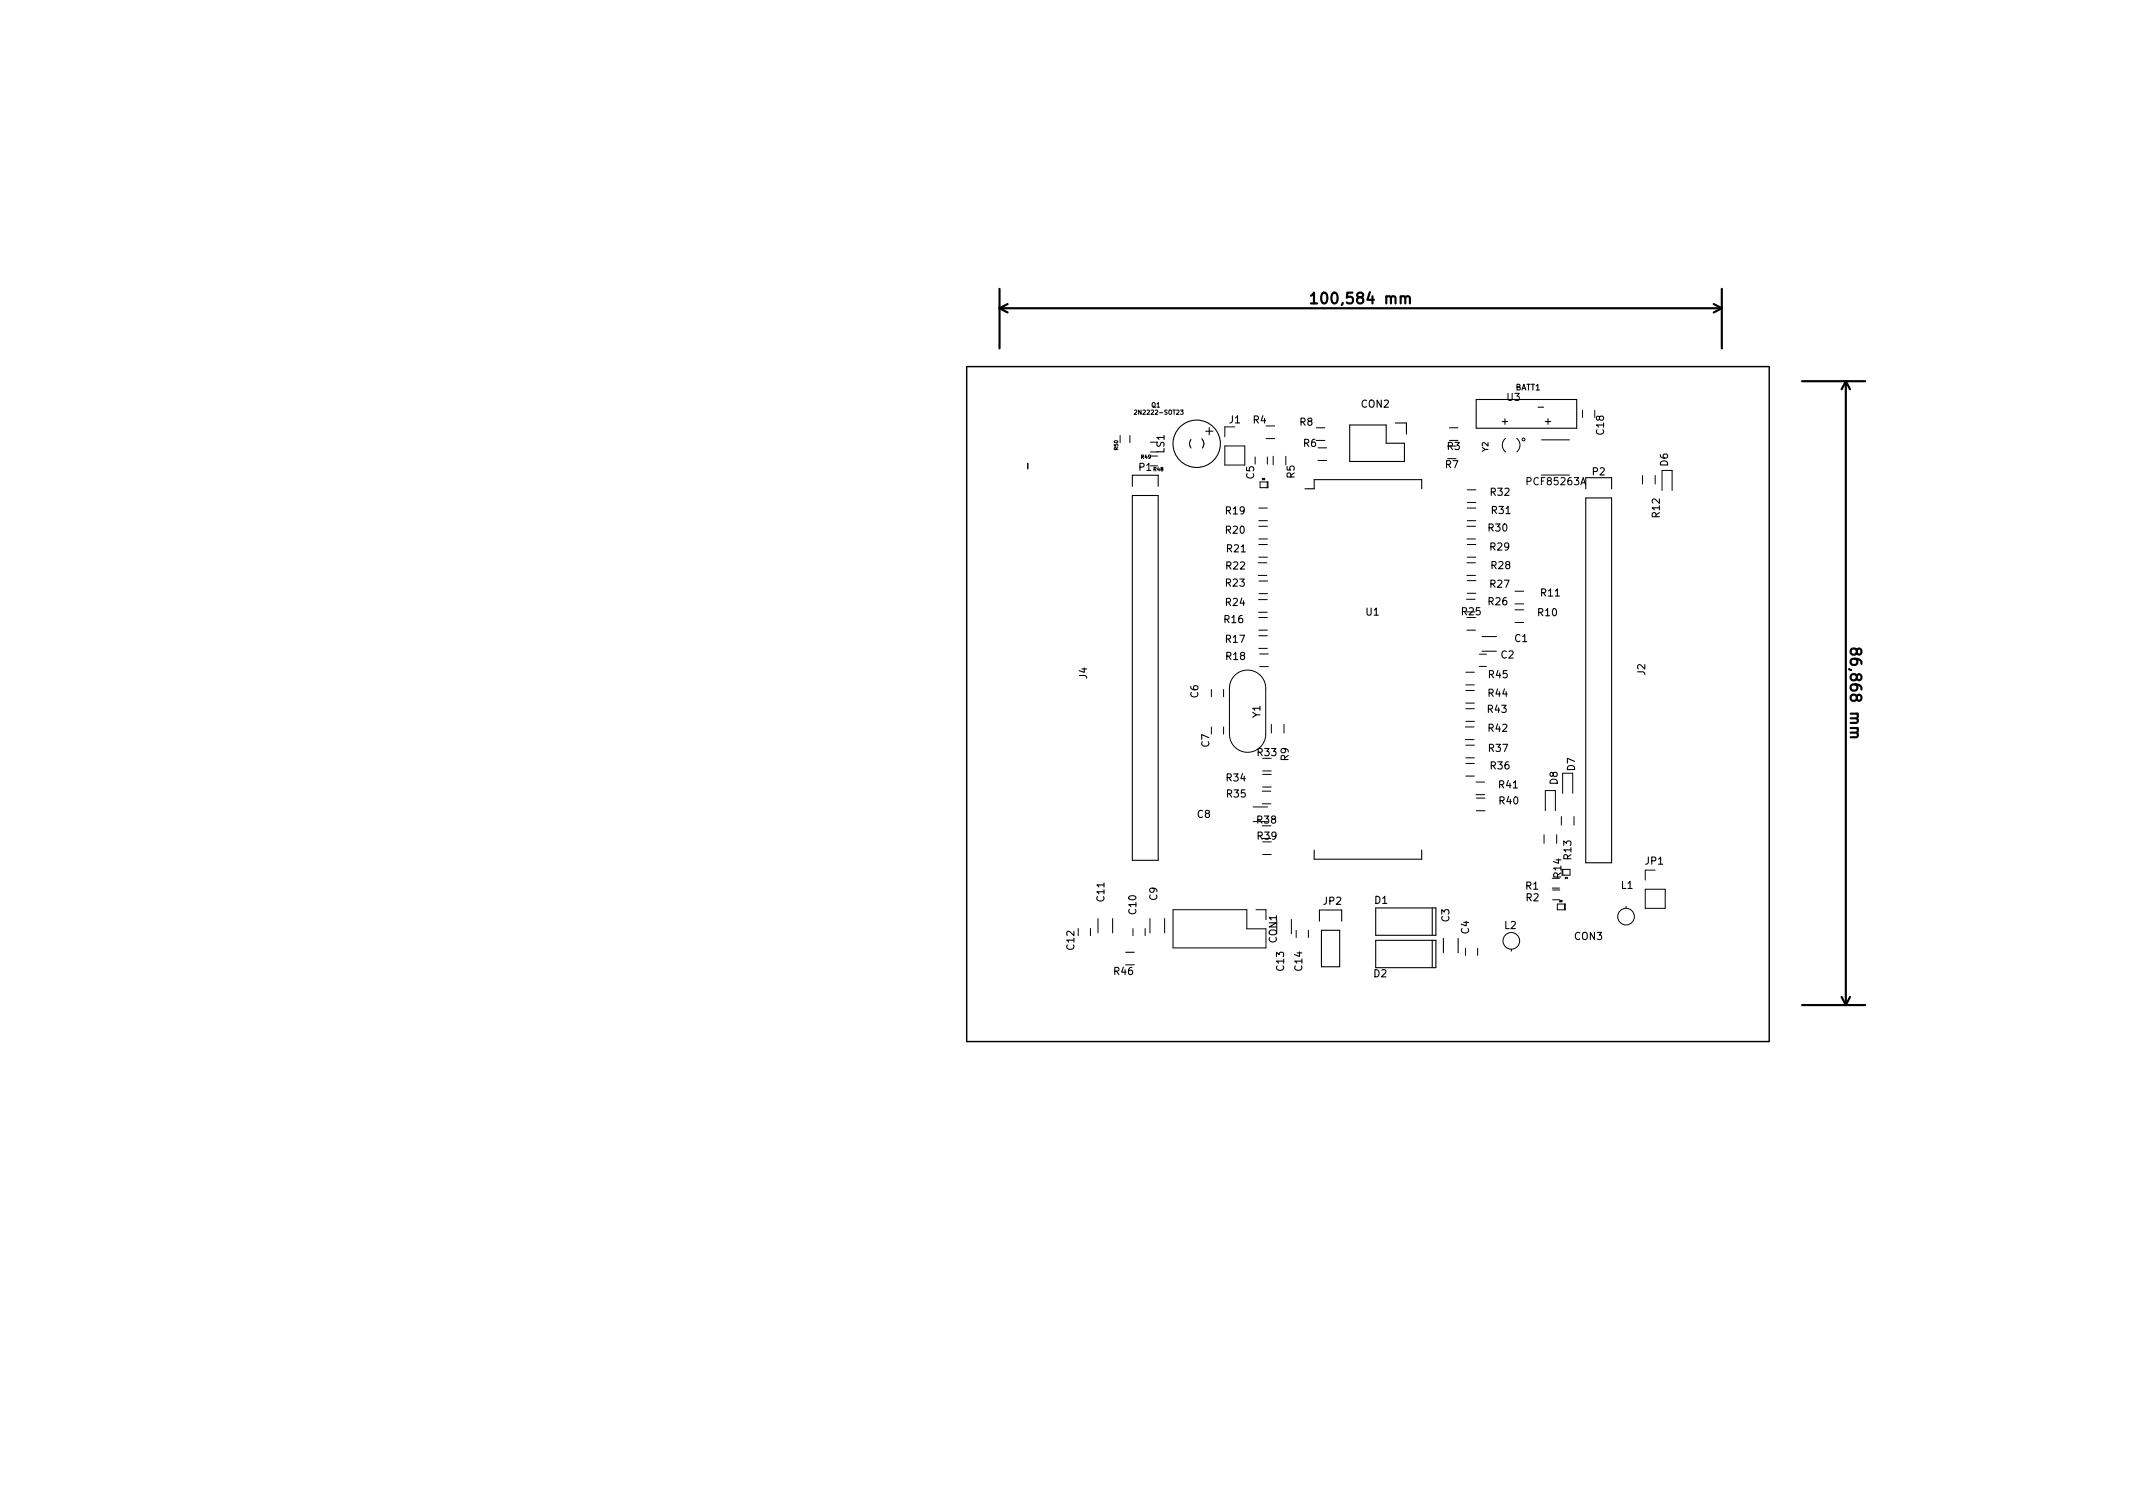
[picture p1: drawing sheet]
<svg xmlns="http://www.w3.org/2000/svg" width="297mm" height="210mm" viewBox="0 0 297 210" stroke-linecap="round" stroke-linejoin="round" font-family="sans-serif">
<defs><g id="words">
<g font-size="2.1">
<text x="183.6" y="42.3">100,584 mm</text>
<text x="257.6" y="91.2" transform="rotate(90 257.6 91.2)">86,868 mm</text>
</g>
<g font-size="1.4">
<text x="171.2" y="58.9">J1</text>
<text x="174.5" y="59">R4</text>
<text x="181" y="59.3">R8</text>
<text x="189.6" y="56.8">CON2</text>
<text x="209.2" y="59.1">+</text>
<text x="209.9" y="55.8">U3</text>
<text x="214.3" y="57.1">-</text>
<text x="215.2" y="59.1">+</text>
<text x="158.6" y="65.6">P1</text>
<text x="162.1" y="63.1" transform="rotate(-90 162.1 63.1)">LS1</text>
<text x="181.5" y="62.2">R6</text>
<text x="201.3" y="65.2">R7</text>
<text x="201.5" y="62.6">R3</text>
<text x="223.4" y="60.5" transform="rotate(-90 223.4 60.5)">C18</text>
<text x="232.3" y="64.9" transform="rotate(-90 232.3 64.9)">D6</text>
<text x="170.7" y="71.6">R19</text>
<text x="174.6" y="66.7" transform="rotate(-90 174.6 66.7)">C5</text>
<text x="180.3" y="66.6" transform="rotate(-90 180.3 66.6)">R5</text>
<text x="207.6" y="69">R32</text>
<text x="207.8" y="71.6">R31</text>
<text x="212.8" y="67.6">PCF85263A</text>
<text x="221.8" y="66.2">P2</text>
<text x="170.7" y="74.3">R20</text>
<text x="170.9" y="76.9">R21</text>
<text x="207.3" y="74">R30</text>
<text x="207.6" y="76.6">R29</text>
<text x="231.1" y="72" transform="rotate(-90 231.1 72)">R12</text>
<text x="170.7" y="81.7">R23</text>
<text x="170.8" y="79.3">R22</text>
<text x="207.6" y="81.8">R27</text>
<text x="207.7" y="79.2">R28</text>
<text x="214.6" y="83">R11</text>
<text x="170.5" y="86.8">R16</text>
<text x="170.7" y="89.5">R17</text>
<text x="170.7" y="84.4">R24</text>
<text x="190.2" y="85.7">U1</text>
<text x="203.6" y="85.7">R25</text>
<text x="207.3" y="84.3">R26</text>
<text x="210.9" y="89.4">C1</text>
<text x="214.2" y="85.8">R10</text>
<text x="151.4" y="94.5" transform="rotate(-90 151.4 94.5)">J4</text>
<text x="170.8" y="91.9">R18</text>
<text x="207.4" y="94.4">R45</text>
<text x="209" y="91.7">C2</text>
<text x="229.1" y="94" transform="rotate(-90 229.1 94)">J2</text>
<text x="166.9" y="97.2" transform="rotate(-90 166.9 97.2)">C6</text>
<text x="175.5" y="99.9" transform="rotate(-90 175.5 99.9)">Y1</text>
<text x="207.2" y="99.2">R43</text>
<text x="207.3" y="101.9">R42</text>
<text x="207.3" y="97">R44</text>
<text x="168.4" y="104" transform="rotate(-90 168.4 104)">C7</text>
<text x="175.2" y="105.3">R33</text>
<text x="179.4" y="105.9" transform="rotate(-90 179.4 105.9)">R9</text>
<text x="207.4" y="104.7">R37</text>
<text x="207.6" y="107.1">R36</text>
<text x="219.3" y="107.3" transform="rotate(-90 219.3 107.3)">D7</text>
<text x="166.7" y="113.9">C8</text>
<text x="170.8" y="108.8">R34</text>
<text x="170.9" y="111">R35</text>
<text x="208.8" y="109.8">R41</text>
<text x="208.8" y="112">R40</text>
<text x="216.9" y="109.2" transform="rotate(-90 216.9 109.2)">D8</text>
<text x="175.1" y="114.7">R38</text>
<text x="175.2" y="116.9">R39</text>
<text x="218.8" y="119.6" transform="rotate(-90 218.8 119.6)">R13</text>
<text x="153.8" y="125.5" transform="rotate(-90 153.8 125.5)">C11</text>
<text x="161.2" y="125.3" transform="rotate(-90 161.2 125.3)">C9</text>
<text x="184.3" y="126">JP2</text>
<text x="191.5" y="125.8">D1</text>
<text x="212.5" y="123.9">R1</text>
<text x="212.5" y="125.5">R2</text>
<text x="217.4" y="122.2" transform="rotate(-90 217.4 122.2)">R14</text>
<text x="225.8" y="123.8">L1</text>
<text x="229.1" y="120.4">JP1</text>
<text x="158.2" y="127.3" transform="rotate(-90 158.2 127.3)">C10</text>
<text x="177.8" y="131.3" transform="rotate(-90 177.8 131.3)">CON1</text>
<text x="201.8" y="128.3" transform="rotate(-90 201.8 128.3)">C3</text>
<text x="204.6" y="130" transform="rotate(-90 204.6 130)">C4</text>
<text x="209.5" y="129.3">L2</text>
<text x="219.3" y="130.9">CON3</text>
<text x="149.6" y="132.2" transform="rotate(-90 149.6 132.2)">C12</text>
<text x="155.2" y="135.7">R46</text>
<text x="178.8" y="135.1" transform="rotate(-90 178.8 135.1)">C13</text>
<text x="181.3" y="135.1" transform="rotate(-90 181.3 135.1)">C14</text>
<text x="191.3" y="136.1">D2</text>
</g>
<g font-size="1.1">
<text x="211" y="54.3">BATT1</text>
<text x="207.3" y="62.9" transform="rotate(-90 207.3 62.9)">Y2</text>
</g>
<text font-size=".9" x="160.4" y="56.7">Q1</text>
<text font-size=".8" x="158.4" y="57.7">2N2222-SOT23</text>
<g font-size=".7">
<text x="155.7" y="62.6" transform="rotate(-90 155.7 62.6)">R50</text>
<text x="158.9" y="63.9">R49</text>
<text x="160.7" y="65.6">R48</text>
</g>
<g font-size=".3">
<text x="175.8" y="66.8">D5</text>
<text x="217.2" y="125.6">D3</text>
<text x="218" y="122.4">D4</text>
</g>
</g></defs>
<g fill="none" stroke="#000" stroke-width=".3">
<path d="M139.2 42.9h100.6M139.2 40.2v8.3M139.2 42.9l1.1 .6M140.3 42.3l-1.1 .6M182.6 41.2l.4-.5v1.5M182.6 42.2h.8M195.7 41.5l.2-.3 .4 .1v.9M238.6 42.3l1.2 .6M239.8 40.2v8.3M239.8 42.9l-1.2 .6M251 53.1h8.7M257 53.1v86.8"/>
<path d="M257 53.1l-.5 1.1M257 53.1l.6 1.1M258.6 90.6v-.2a.31 .31 0 0 1 .4-.1 .31 .31 0 0 1 .2 .3v.3l-.1 .2a.3 .3 0 0 1-.3 0 .3 .3 0 0 1-.2-.2l-.1-.5-.2-.1h-.3l-.3 .3 .1 .4 .2 .2 .4-.1 .2-.2M258.5 102l.2 .2-.1 .4-.9 .1M251 139.9h8.7M256.5 138.8l.5 1.1M257.6 138.8l-.6 1.1"/>
</g>
<path d="M134.6 51h111.8v94h-111.8zM143.1 64.5v.8" fill="none" stroke="#000" stroke-width=".2"/>
<g fill="none" stroke="#000" stroke-width=".14">
<path d="M158 57.2l.2-.1 .1 .2-.4 .4h.4M164.4 57.1h.4l-.2 .2 .1 .1v.2h-.3M172 59.4h-1.4v1.4M176.3 59.3h1.2M183.3 59.6h1.2M201.8 59.6h1.2M220.4 57.1v1M222.1 57.1v1M156 60.6v1M157.3 60.6v1M160.2 63.5h1M160.2 64.9h1"/>
<path d="M160.2 61.6h1M160.2 62.9h1M170.6 62.1h2.7v2.7h-2.7zM174.8 63.6v1M175.2 78.4h1.2M175.3 70.7h1.2M175.3 72.5h1.2M175.3 73.3h1.2M175.3 75h1.2M175.3 75.8h1.2M175.3 77.6h1.2M175.5 67.1h1.1v.8h-1.1z"/>
<path d="M176.3 61.1h1.2M176.5 67.1v.8M176.5 63.6v1M177.3 63.5v1.2M179.1 63.5v1.2M183.3 61.3h1.2M183.6 64.1h1.1M183.6 62.4h1.1M204.3 73.3h1.2M204.3 75h1.2M204.3 78.4h1.2M204.3 70.7h1.2"/>
<path d="M204.3 72.5h1.2M204.3 75.8h1.2M204.3 77.6h1.2M204.3 70h1.2M204.3 68.2h1.2M209.7 61a1.23 1.23 0 0 0 0 1.9M211.2 61a1.23 1.23 0 0 1 0 1.9M214.7 61.2h3.9M214.7 66.1h3.9M228.7 66.2v1.2M230.5 66.2v1.2M231.5 68.3v-2.8h1.4v2.8"/>
<path d="M168.7 96v1M170.4 96v1M172 94a2.52 2.52 0 0 1 2.7-.5 2.52 2.52 0 0 1 1.6 2.3v6.4a2.53 2.53 0 0 1-2.6 2.6 2.53 2.53 0 0 1-2.5-2.6v-6.4a2.53 2.53 0 0 1 .8-1.8zM175.2 80.1h1.2M175.3 83.5h1.2M175.3 85.3h1.2M175.3 87.7h1.2M175.3 86h1.2M175.3 90.3h1.2M175.3 88.5h1.2M175.3 80.9h1.2M175.3 82.7h1.2"/>
<path d="M175.4 91.1h1.2M175.4 92.8h1.2M204.1 98.7h1.2M204.1 96.1h1.2M204.1 97.9h1.2M204.1 93.6h1.2M204.1 95.4h1.2M204.2 83.4h1.2M204.3 87.7h1.2M204.3 80.1h1.2M204.3 82.6h1.2M204.3 80.9h1.2"/>
<path d="M206 91.1h1M206 92.8h1M206.4 88.6h2M206.4 90.7h2M211 84.9h1.2M211 86.7h1.2M211 82.3h1.2M211 84.1h1.2M168.7 101.2v1M170.4 101.2v1M174.5 112.4h2M174.5 114.4h2"/>
<path d="M175.8 111.9h1.2M175.8 110.2h1.2M175.8 107.4h1.2M175.8 109.6h1.2M175.8 107.8h1.2M175.8 119h1.2M177 100.9v1.2M178.8 100.9v1.2M204.1 101.2h1.2M204.1 103h1.2M204.1 106.3h1.2M204.1 108.1h1.2"/>
<path d="M204.1 103.8h1.2M204.1 105.5h1.2M204.1 100.4h1.2M205.5 108.9h1.2M205.5 110.7h1.2M205.6 111.1h1.2M205.6 112.9h1.2M215 116.2v1.2M215.2 112.9v-2.8h1.4v2.8M216.8 116.2v1.2M217.4 113.7v1.2M217.6 110.5v-2.8h1.4v2.8"/>
<path d="M219.2 113.7v1.2M150.2 129.3v1M151.9 129.3v1M152.9 127.9v2M154.9 127.9v2M157.8 129.3v1M159.5 129.3v1M160.1 127.9v2M162.2 127.9v2M163.4 126.7h10.2v2.6h2.7v2.7h-12.9zM174.9 126.7h1.4v1.4M179.8 128v2"/>
<path d="M180.5 129.5v1M182.2 129.5v1M204.1 132v1M205.8 132v1M210.5 132.2v.2M216.2 123.7h1M216.2 125.3h1M216.2 123.9h1M216.9 125.9h1.1v.8h-1.1zM217.6 121.1h1v.8h-1M217.9 125.9v.8M226.4 126.2v.3"/>
<path d="M229.1 123.8h2.8v2.7h-2.8zM230.5 121.2h-1.4v1.3"/>
<circle cx="212.2" cy="61.2" r=".2"/>
<circle cx="210.5" cy="131" r="1.16"/>
<circle cx="226.4" cy="127.6" r="1.16"/>
</g>
<g fill="none" stroke="#000" stroke-width=".15">
<path d="M168.4 59.5v1M188 59.2h5v2.5h2.6v2.6h-7.6zM194.3 58.9h1.6v1.5M205.6 55.6h14v4h-14zM157.7 67.7v-1.5h3.6v1.5M157.7 69h3.6v50.8h-3.6zM165.8 61.2a.98 .98 0 0 0 0 1.2M167.4 61.1v.1a.98 .98 0 0 1 0 1.2M167.9 60h1M181.7 68.1h1.3v-1.3h15v1.3M220.8 68.1v-1.6h3.6v1.6M220.8 69.3h3.6v50.8h-3.6z"/>
<path d="M183 118.4v1.2h15v-1.2M156.8 132.6h1.2M183.7 128.3v-1.6h3.1v1.6M184 129.5h2.6v5.1h-2.6zM191.6 126.4h8.4v3.8h-8.4zM191.6 130.9h8.4v3.8h-8.4zM199.5 126.4v3.8M199.5 130.9v3.8M201 130.7v2M203.1 130.7v2"/>
<circle cx="166.6" cy="61.8" r="3.3"/>
</g>
<use href="#words"/>
</svg>
